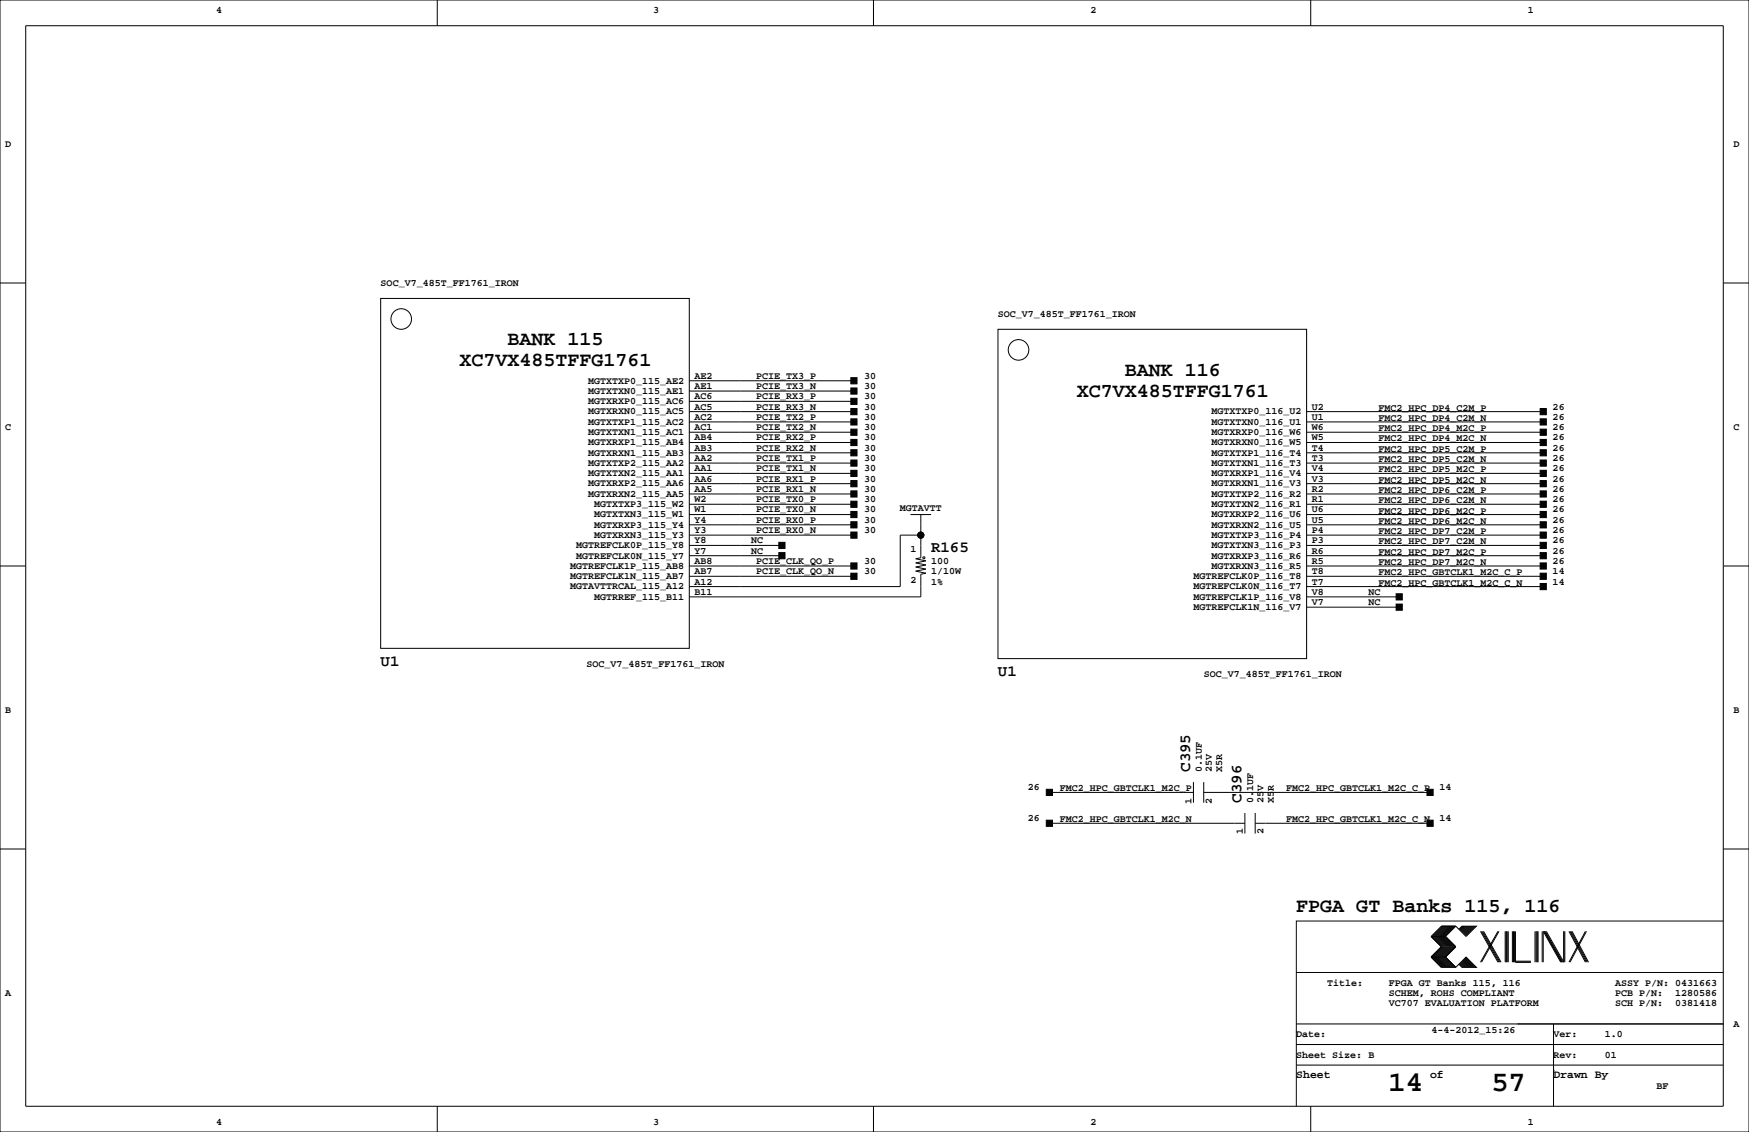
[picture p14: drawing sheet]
<svg xmlns="http://www.w3.org/2000/svg" width="432mm" height="279mm" viewBox="0 0 432 279" stroke-linecap="round" stroke-linejoin="round" font-family="sans-serif">
<defs><g id="words">
<g font-size="7.1">
<text x="342.8" y="269.3">14</text>
<text x="368.2" y="269.3">57</text>
</g>
<g font-size="4.9">
<text x="125.3" y="85.2">BANK 115</text>
<text x="113.5" y="90.3">XC7VX485TFFG1761</text>
<text x="277.7" y="92.8">BANK 116</text>
<text x="265.9" y="97.9">XC7VX485TFFG1761</text>
<text x="320" y="225.1">FPGA GT Banks 115, 116</text>
</g>
<g font-size="3.9">
<text x="229.9" y="136.4">R165</text>
<text x="94" y="164.3">U1</text>
<text x="246.4" y="166.8">U1</text>
<text x="293.8" y="190.5" transform="rotate(-90 293.8 190.5)">C395</text>
<text x="306.5" y="198.1" transform="rotate(-90 306.5 198.1)">C396</text>
</g>
<g font-size="2.8">
<text x="320" y="266.1">Sheet</text>
<text x="353.1" y="266.1">of</text>
<text x="383.5" y="266.1">Drawn By</text>
</g>
<g font-size="2.5">
<text x="53.3" y="3.3">4</text>
<text x="161.3" y="3.3">3</text>
<text x="269.2" y="3.3">2</text>
<text x="377.2" y="3.3">1</text>
<text x="1.3" y="36.3">D</text>
<text x="428" y="36.3">D</text>
<text x="94" y="70.6">SOC_V7_485T_FF1761_IRON</text>
<text x="246.4" y="78.2">SOC_V7_485T_FF1761_IRON</text>
<text x="145.2" y="94.7">MGTXTXP0_115_AE2</text>
<text x="171.4" y="93.5">AE2</text>
<text x="186.7" y="93.5">PCIE_TX3_P</text>
<text x="213.4" y="93.5">30</text>
<text x="145.2" y="99.8">MGTXRXP0_115_AC6</text>
<text x="145.2" y="97.2">MGTXTXN0_115_AE1</text>
<text x="171.4" y="101.1">AC5</text>
<text x="171.4" y="98.6">AC6</text>
<text x="171.4" y="96">AE1</text>
<text x="186.7" y="96">PCIE_TX3_N</text>
<text x="186.7" y="98.6">PCIE_RX3_P</text>
<text x="186.7" y="101.1">PCIE_RX3_N</text>
<text x="213.4" y="96">30</text>
<text x="213.4" y="98.6">30</text>
<text x="213.4" y="101.1">30</text>
<text x="323.9" y="101.1">U2</text>
<text x="340.4" y="101.3">FMC2_HPC_DP4_C2M_P</text>
<text x="383.3" y="101.1">26</text>
<text x="1.3" y="106.2">C</text>
<text x="145.2" y="107.4">MGTXTXN1_115_AC1</text>
<text x="145.2" y="104.8">MGTXTXP1_115_AC2</text>
<text x="145.2" y="102.3">MGTXRXN0_115_AC5</text>
<text x="171.4" y="106.2">AC1</text>
<text x="171.4" y="103.6">AC2</text>
<text x="186.7" y="103.6">PCIE_TX2_P</text>
<text x="186.7" y="106.2">PCIE_TX2_N</text>
<text x="213.4" y="103.6">30</text>
<text x="213.4" y="106.2">30</text>
<text x="299.1" y="107.4">MGTXRXP0_116_W6</text>
<text x="299.1" y="104.8">MGTXTXN0_116_U1</text>
<text x="299.1" y="102.3">MGTXTXP0_116_U2</text>
<text x="323.9" y="106.2">W6</text>
<text x="323.9" y="103.6">U1</text>
<text x="340.4" y="103.9">FMC2_HPC_DP4_C2M_N</text>
<text x="340.4" y="106.4">FMC2_HPC_DP4_M2C_P</text>
<text x="383.3" y="103.6">26</text>
<text x="383.3" y="106.2">26</text>
<text x="428" y="106.2">C</text>
<text x="145.2" y="112.5">MGTXRXN1_115_AB3</text>
<text x="145.2" y="109.9">MGTXRXP1_115_AB4</text>
<text x="171.4" y="113.8">AA2</text>
<text x="171.4" y="111.3">AB3</text>
<text x="171.4" y="108.7">AB4</text>
<text x="186.7" y="108.7">PCIE_RX2_P</text>
<text x="186.7" y="111.3">PCIE_RX2_N</text>
<text x="186.7" y="113.8">PCIE_TX1_P</text>
<text x="213.4" y="108.7">30</text>
<text x="213.4" y="111.3">30</text>
<text x="213.4" y="113.8">30</text>
<text x="299.1" y="112.5">MGTXTXP1_116_T4</text>
<text x="299.1" y="109.9">MGTXRXN0_116_W5</text>
<text x="323.9" y="113.8">T3</text>
<text x="323.9" y="111.3">T4</text>
<text x="323.9" y="108.7">W5</text>
<text x="340.4" y="109">FMC2_HPC_DP4_M2C_N</text>
<text x="340.4" y="111.5">FMC2_HPC_DP5_C2M_P</text>
<text x="383.3" y="113.8">26</text>
<text x="383.3" y="108.7">26</text>
<text x="383.3" y="111.3">26</text>
<text x="145.2" y="117.5">MGTXTXN2_115_AA1</text>
<text x="145.2" y="115">MGTXTXP2_115_AA2</text>
<text x="171.4" y="118.9">AA6</text>
<text x="171.4" y="116.3">AA1</text>
<text x="186.7" y="116.3">PCIE_TX1_N</text>
<text x="186.7" y="118.9">PCIE_RX1_P</text>
<text x="213.4" y="116.3">30</text>
<text x="213.4" y="118.9">30</text>
<text x="299.1" y="117.5">MGTXRXP1_116_V4</text>
<text x="299.1" y="115">MGTXTXN1_116_T3</text>
<text x="323.9" y="118.9">V3</text>
<text x="323.9" y="116.3">V4</text>
<text x="340.4" y="114">FMC2_HPC_DP5_C2M_N</text>
<text x="340.4" y="119.1">FMC2_HPC_DP5_M2C_N</text>
<text x="340.4" y="116.6">FMC2_HPC_DP5_M2C_P</text>
<text x="383.3" y="118.9">26</text>
<text x="383.3" y="116.3">26</text>
<text x="145.2" y="122.6">MGTXRXN2_115_AA5</text>
<text x="145.2" y="120.1">MGTXRXP2_115_AA6</text>
<text x="146.7" y="125.2">MGTXTXP3_115_W2</text>
<text x="171.4" y="124">W2</text>
<text x="171.4" y="121.4">AA5</text>
<text x="186.7" y="121.4">PCIE_RX1_N</text>
<text x="186.7" y="124">PCIE_TX0_P</text>
<text x="213.4" y="121.4">30</text>
<text x="213.4" y="124">30</text>
<text x="299.1" y="125.2">MGTXTXN2_116_R1</text>
<text x="299.1" y="122.6">MGTXTXP2_116_R2</text>
<text x="299.1" y="120.1">MGTXRXN1_116_V3</text>
<text x="323.9" y="124">R1</text>
<text x="323.9" y="121.4">R2</text>
<text x="340.4" y="124.2">FMC2_HPC_DP6_C2M_N</text>
<text x="340.4" y="121.7">FMC2_HPC_DP6_C2M_P</text>
<text x="383.3" y="124">26</text>
<text x="383.3" y="121.4">26</text>
<text x="146.7" y="130.2">MGTXRXP3_115_Y4</text>
<text x="146.7" y="127.7">MGTXTXN3_115_W1</text>
<text x="171.4" y="131.6">Y3</text>
<text x="171.4" y="129">Y4</text>
<text x="171.4" y="126.5">W1</text>
<text x="186.7" y="126.5">PCIE_TX0_N</text>
<text x="186.7" y="129">PCIE_RX0_P</text>
<text x="186.7" y="131.6">PCIE_RX0_N</text>
<text x="213.4" y="126.5">30</text>
<text x="213.4" y="129">30</text>
<text x="213.4" y="131.6">30</text>
<text x="222.1" y="126.2">MGTAVTT</text>
<text x="299.1" y="130.2">MGTXRXN2_116_U5</text>
<text x="299.1" y="127.7">MGTXRXP2_116_U6</text>
<text x="323.9" y="131.6">P4</text>
<text x="323.9" y="129">U5</text>
<text x="323.9" y="126.5">U6</text>
<text x="340.4" y="129.3">FMC2_HPC_DP6_M2C_N</text>
<text x="340.4" y="131.8">FMC2_HPC_DP7_C2M_P</text>
<text x="340.4" y="126.7">FMC2_HPC_DP6_M2C_P</text>
<text x="383.3" y="129">26</text>
<text x="383.3" y="131.6">26</text>
<text x="383.3" y="126.5">26</text>
<text x="142.2" y="137.9">MGTREFCLK0N_115_Y7</text>
<text x="142.2" y="135.3">MGTREFCLK0P_115_Y8</text>
<text x="146.7" y="132.8">MGTXRXN3_115_Y3</text>
<text x="171.4" y="136.7">Y7</text>
<text x="171.4" y="134.1">Y8</text>
<text x="185.4" y="136.7">NC</text>
<text x="185.4" y="134.1">NC</text>
<text x="224.8" y="136.2">1</text>
<text x="299.1" y="137.9">MGTXRXP3_116_R6</text>
<text x="299.1" y="135.3">MGTXTXN3_116_P3</text>
<text x="299.1" y="132.8">MGTXTXP3_116_P4</text>
<text x="323.9" y="136.7">R6</text>
<text x="323.9" y="134.1">P3</text>
<text x="340.4" y="134.4">FMC2_HPC_DP7_C2M_N</text>
<text x="340.4" y="136.9">FMC2_HPC_DP7_M2C_P</text>
<text x="383.3" y="134.1">26</text>
<text x="383.3" y="136.7">26</text>
<text x="140.8" y="142.9">MGTREFCLK1N_115_AB7</text>
<text x="140.8" y="140.4">MGTREFCLK1P_115_AB8</text>
<text x="171.4" y="141.7">AB7</text>
<text x="171.4" y="139.2">AB8</text>
<text x="186.7" y="139.2">PCIE_CLK_QO_P</text>
<text x="186.7" y="141.7">PCIE_CLK_QO_N</text>
<text x="213.4" y="139.2">30</text>
<text x="213.4" y="141.7">30</text>
<text x="224.8" y="143.9">2</text>
<text x="229.9" y="141.7">1/10W</text>
<text x="229.9" y="139.2">100</text>
<text x="294.6" y="142.9">MGTREFCLK0P_116_T8</text>
<text x="299.1" y="140.4">MGTXRXN3_116_R5</text>
<text x="323.9" y="141.7">T8</text>
<text x="323.9" y="139.2">R5</text>
<text x="340.4" y="142">FMC2_HPC_GBTCLK1_M2C_C_P</text>
<text x="340.4" y="139.4">FMC2_HPC_DP7_M2C_N</text>
<text x="383.3" y="141.7">14</text>
<text x="383.3" y="139.2">26</text>
<text x="140.8" y="145.5">MGTAVTTRCAL_115_A12</text>
<text x="146.7" y="148">MGTRREF_115_B11</text>
<text x="171.4" y="146.8">B11</text>
<text x="171.4" y="144.3">A12</text>
<text x="229.9" y="144.3">1%</text>
<text x="294.6" y="148">MGTREFCLK1P_116_V8</text>
<text x="294.6" y="145.5">MGTREFCLK0N_116_T7</text>
<text x="323.9" y="149.4">V7</text>
<text x="323.9" y="146.8">V8</text>
<text x="323.9" y="144.3">T7</text>
<text x="337.8" y="146.8">NC</text>
<text x="337.8" y="149.4">NC</text>
<text x="340.4" y="144.5">FMC2_HPC_GBTCLK1_M2C_C_N</text>
<text x="383.3" y="144.3">14</text>
<text x="294.6" y="150.6">MGTREFCLK1N_116_V7</text>
<text x="144.8" y="164.6">SOC_V7_485T_FF1761_IRON</text>
<text x="297.2" y="167.1">SOC_V7_485T_FF1761_IRON</text>
<text x="1.3" y="176">B</text>
<text x="428" y="176">B</text>
<text x="296.7" y="190.5" transform="rotate(-90 296.7 190.5)">0.1UF</text>
<text x="299.2" y="190.5" transform="rotate(-90 299.2 190.5)">25V</text>
<text x="301.8" y="190.5" transform="rotate(-90 301.8 190.5)">X5R</text>
<text x="253.8" y="195.1">26</text>
<text x="261.6" y="195.3">FMC2_HPC_GBTCLK1_M2C_P</text>
<text x="317.5" y="195.3">FMC2_HPC_GBTCLK1_M2C_C_P</text>
<text x="355.4" y="195.1">14</text>
<text x="253.8" y="202.7">26</text>
<text x="261.6" y="202.9">FMC2_HPC_GBTCLK1_M2C_N</text>
<text x="294.1" y="198.3" transform="rotate(-90 294.1 198.3)">1</text>
<text x="299.2" y="198.3" transform="rotate(-90 299.2 198.3)">2</text>
<text x="309.4" y="198.1" transform="rotate(-90 309.4 198.1)">0.1UF</text>
<text x="311.9" y="198.1" transform="rotate(-90 311.9 198.1)">25V</text>
<text x="314.5" y="198.1" transform="rotate(-90 314.5 198.1)">X5R</text>
<text x="317.5" y="202.9">FMC2_HPC_GBTCLK1_M2C_C_N</text>
<text x="355.4" y="202.7">14</text>
<text x="306.8" y="206" transform="rotate(-90 306.8 206)">1</text>
<text x="311.9" y="206" transform="rotate(-90 311.9 206)">2</text>
<text x="1.3" y="245.9">A</text>
<text x="327.7" y="243.3">Title:</text>
<text x="342.9" y="245.9">SCHEM, ROHS COMPLIANT</text>
<text x="342.9" y="243.3">FPGA GT Banks 115, 116</text>
<text x="398.8" y="243.3">ASSY P/N: 0431663</text>
<text x="398.8" y="245.9">PCB P/N:</text>
<text x="413.6" y="245.9">1280586</text>
<text x="342.9" y="248.4">VC707 EVALUATION PLATFORM</text>
<text x="398.8" y="248.4">SCH P/N:</text>
<text x="413.6" y="248.4">0381418</text>
<text x="320" y="256">Date:</text>
<text x="353.4" y="255">4-4-2012_15:26</text>
<text x="383.5" y="256">Ver:</text>
<text x="396.2" y="256">1.0</text>
<text x="428" y="253.5">A</text>
<text x="320" y="261.1">Sheet Size: B</text>
<text x="383.5" y="261.1">Rev:</text>
<text x="396.2" y="261.1">01</text>
<text x="408.9" y="268.7">BF</text>
<text x="53.3" y="277.6">4</text>
<text x="161.3" y="277.6">3</text>
<text x="269.2" y="277.6">2</text>
<text x="377.2" y="277.6">1</text>
</g>
</g></defs>
<g fill="none" stroke="#000" stroke-width=".25">
<path d="M0 0h431.8v279.4h-431.8zM6.3 6.4h419.1v266.6h-419.1zM107.9 0v6.4M215.6 0v6.4M323.6 0v6.4M0 69.8h6.3M94 73.7h76.2v86.3h-76.2zM425.4 69.8h6.4M170.2 99.1h40.6M170.2 96.5h40.6M170.2 94h40.6M246.4 81.3h76.2v81.3h-76.2z"/>
<path d="M170.2 101.6h40.6M170.2 111.8h40.6M170.2 106.7h40.6M170.2 116.8h40.6M170.2 109.2h40.6M170.2 119.4h40.6M170.2 104.1h40.6M170.2 114.3h40.6M322.6 101.6h58.4M322.6 111.8h58.4M322.6 106.7h58.4M322.6 116.8h58.4"/>
<path d="M322.6 109.2h58.4M322.6 119.4h58.4M322.6 104.1h58.4M322.6 114.3h58.4M0 139.7h6.3M170.2 137.2h22.8M170.2 127h40.6M170.2 121.9h40.6M170.2 132.1h40.6M170.2 134.6h22.8M170.2 124.5h40.6M170.2 129.5h40.6"/>
<path d="M170.2 139.7h40.6M224.8 127h5.1M227.3 127h.1M227.3 127v10.7l-1.2 .2 2.5 .5-2.5 .5 2.5 .5-2.5 .6 2.5 .5-2.5 .5 2.5 .5-1.3 .2v5.6h-57.1M227.3 132.1h-5.1v12.7h-52M322.6 137.2h58.4M322.6 127h58.4M322.6 121.9h58.4M322.6 132.1h58.4M322.6 134.6h58.4M322.6 124.5h58.4M322.6 129.5h58.4"/>
<path d="M322.6 139.7h58.4M425.4 139.7h6.4M170.2 142.2h40.6M322.6 149.9h22.8M322.6 147.3h22.8M322.6 142.2h58.4M322.6 144.8h58.4M259.1 195.6h35.5M294.6 193v5.1M297.2 195.6h55.9M297.2 193v5.1M0 209.5h6.3"/>
<path d="M259.1 203.2h48.2M307.3 200.7v5M309.9 203.2h43.2M309.9 200.7v5M425.4 209.5h6.4M353.3 236.2l2.6 2.6h3.5M353.3 231.1l2.6 2.6-2.6 2.5M353.3 236.2h3.6M353.3 231.1h3.6M356.1 228.6l-2.5 2.5 2.5 2.6-2.5 2.5 2.5 2.6M356.4 228.6l-2.6 2.5 2.6 2.6-2.6 2.5 2.6 2.6M356.6 228.6l-2.5 2.5 2.5 2.6-2.5 2.5 2.5 2.6"/>
<path d="M356.9 228.6l-2.6 2.5 2.6 2.6-2.6 2.5 2.6 2.6M356.9 231.1l2.5 2.6-2.5 2.5M356.9 236.2l2.5 2.6M357.1 228.6l-2.5 2.5 2.5 2.6-2.5 2.5 2.5 2.6M357.4 228.6l-2.6 2.5 2.6 2.6-2.6 2.5 2.6 2.6M357.6 228.6l-2.5 2.5 2.5 2.6-2.5 2.5 2.5 2.6M357.9 228.6l-2.6 2.5 2.6 2.6-2.6 2.5 2.6 2.6M358.1 228.6l-2.5 2.5 2.5 2.6-2.5 2.5 2.5 2.6M358.4 228.6l-2.5 2.5 2.5 2.6-2.5 2.5 2.5 2.6M358.6 228.6l-2.5 2.5 2.5 2.6-2.5 2.5 2.5 2.6M358.9 228.6l-2.5 2.5 2.5 2.6-2.5 2.5 2.5 2.6M359.2 228.6l-2.6 2.5 2.6 2.6-2.6 2.5 2.6 2.6"/>
<path d="M359.4 228.6l2.5 2.5 2.6-2.5h-3.6l-.7 .8M359.4 228.6h-3.5l-2.6 2.5M359.4 228.6l-2.5 2.5M360.2 238l.7 .8h3.6l-2.6-2.6-2.5 2.6M360.4 237.7l1 1.1M360.4 238l.8 .8M360.7 237.5l1.2 1.3M360.7 237.7l1 1.1M360.9 237.2l1.6 1.6M360.9 237.5l1.3 1.3M361.2 237l1.8 1.8M361.2 237.2l1.5 1.6"/>
<path d="M361.2 228.6l-.8 .8M361.4 236.7l2.1 2.1M361.4 237l1.8 1.8M361.4 228.6l-1 1M361.7 236.5l2.3 2.3M361.7 236.7l2 2.1M361.7 228.6l-1 1M361.9 236.5l2.3 2.3M361.9 228.6l-1.2 1.3M362.2 228.6l-1.3 1.3M362.5 228.6l-1.6 1.5M362.7 228.6l-1.5 1.5"/>
<path d="M363 228.6l-1.8 1.8M363.2 228.6l-1.8 1.8M363.5 228.6l-2.1 2M363.7 228.6l-2 2M364 228.6l-2.3 2.3M364.2 228.6l-2.3 2.3M365.5 229.9l4.3 7.6M365.8 229.9l4.3 7.6M366 229.9l4.3 7.6M366.3 229.9l4.3 7.6M369.8 229.9l-4.3 7.6M370.1 229.9l-4.3 7.6"/>
<path d="M371.6 229.9v7.6M371.9 229.9v7.6M372.1 229.9v7.6M372.4 229.9v7.6M373.4 229.9v7.6M373.6 229.9v7.6M373.9 229.9v7.6M374.1 229.9v7.6h3.9M374.1 237.2h3.9M379 229.9v7.6M379.2 229.9v7.6M379.5 229.9v7.6"/>
<path d="M379.7 229.9v7.6M380.7 229.9v7.6M381 237.5v-7.6l4.3 7.6M381.3 229.9l4.3 7.6M381.5 229.9l4.3 7.6M381.8 229.9l4.3 7.6v-7.6M386.3 229.9v7.6M387.3 229.9l4.1 7.6M387.6 229.9l4.1 7.6M387.9 229.9l4 7.6M388.1 229.9l4.1 7.6M391.4 229.9l-4.1 7.6"/>
<path d="M391.7 229.9l-4.1 7.6M425.4 227.3h-105.4v35.6M320 257.8h105.4M320 252.7h105.4M320 240h105.4M383.5 252.7v20.3M107.9 273v6.4M215.6 273v6.4M320 262.9v10.1M320 262.9h105.4M323.6 273v6.4M383.5 264.2h.1"/>
<circle cx="99.1" cy="78.7" r="2.54"/>
<circle cx="251.5" cy="86.4" r="2.54"/>
<circle cx="227.3" cy="132.1" r=".76"/>
<circle cx="228.1" cy="137.7" r=".25"/>
</g>
<g fill="#000" stroke="#000" stroke-width=".25">
<path d="M210.1 98.3h1.5v1.5h-1.5z" fill-rule="evenodd"/>
<path d="M210.1 95.8h1.5v1.5h-1.5z" fill-rule="evenodd"/>
<path d="M210.1 93.2h1.5v1.5h-1.5z" fill-rule="evenodd"/>
<path d="M210.1 116.1h1.5v1.5h-1.5z" fill-rule="evenodd"/>
<path d="M210.1 113.5h1.5v1.6h-1.5z" fill-rule="evenodd"/>
<path d="M210.1 111h1.5v1.5h-1.5z" fill-rule="evenodd"/>
<path d="M210.1 108.5h1.5v1.5h-1.5z" fill-rule="evenodd"/>
<path d="M210.1 105.9h1.5v1.5h-1.5z" fill-rule="evenodd"/>
<path d="M210.1 103.4h1.5v1.5h-1.5z" fill-rule="evenodd"/>
<path d="M210.1 100.8h1.5v1.6h-1.5z" fill-rule="evenodd"/>
<path d="M380.2 100.8h1.6v1.6h-1.6z" fill-rule="evenodd"/>
<path d="M380.2 111h1.6v1.5h-1.6z" fill-rule="evenodd"/>
<path d="M380.2 105.9h1.6v1.5h-1.6z" fill-rule="evenodd"/>
<path d="M380.2 116.1h1.6v1.5h-1.6z" fill-rule="evenodd"/>
<path d="M380.2 108.5h1.6v1.5h-1.6z" fill-rule="evenodd"/>
<path d="M380.2 103.4h1.6v1.5h-1.6z" fill-rule="evenodd"/>
<path d="M380.2 113.5h1.6v1.6h-1.6z" fill-rule="evenodd"/>
<path d="M192.3 133.9h1.5v1.5h-1.5z" fill-rule="evenodd"/>
<path d="M192.3 136.4h1.5v1.5h-1.5z" fill-rule="evenodd"/>
<path d="M210.1 131.3h1.5v1.5h-1.5z" fill-rule="evenodd"/>
<path d="M210.1 128.8h1.5v1.5h-1.5z" fill-rule="evenodd"/>
<path d="M210.1 126.2h1.5v1.6h-1.5z" fill-rule="evenodd"/>
<path d="M210.1 123.7h1.5v1.5h-1.5z" fill-rule="evenodd"/>
<path d="M210.1 121.2h1.5v1.5h-1.5z" fill-rule="evenodd"/>
<path d="M210.1 118.6h1.5v1.5h-1.5z" fill-rule="evenodd"/>
<path d="M380.2 136.4h1.6v1.5h-1.6z" fill-rule="evenodd"/>
<path d="M380.2 126.2h1.6v1.6h-1.6z" fill-rule="evenodd"/>
<path d="M380.2 121.2h1.6v1.5h-1.6z" fill-rule="evenodd"/>
<path d="M380.2 131.3h1.6v1.5h-1.6z" fill-rule="evenodd"/>
<path d="M380.2 118.6h1.6v1.5h-1.6z" fill-rule="evenodd"/>
<path d="M380.2 133.9h1.6v1.5h-1.6z" fill-rule="evenodd"/>
<path d="M380.2 123.7h1.6v1.5h-1.6z" fill-rule="evenodd"/>
<path d="M380.2 128.8h1.6v1.5h-1.6z" fill-rule="evenodd"/>
<path d="M210.1 141.5h1.5v1.5h-1.5z" fill-rule="evenodd"/>
<path d="M210.1 138.9h1.5v1.6h-1.5z" fill-rule="evenodd"/>
<path d="M344.7 149.1h1.5v1.5h-1.5z" fill-rule="evenodd"/>
<path d="M344.7 146.6h1.5v1.5h-1.5z" fill-rule="evenodd"/>
<path d="M380.2 138.9h1.6v1.6h-1.6z" fill-rule="evenodd"/>
<path d="M380.2 144h1.6v1.5h-1.6z" fill-rule="evenodd"/>
<path d="M380.2 141.5h1.6v1.5h-1.6z" fill-rule="evenodd"/>
<path d="M258.3 194.8h1.5v1.5h-1.5z" fill-rule="evenodd"/>
<path d="M352.3 194.8h1.5v1.5h-1.5z" fill-rule="evenodd"/>
<path d="M258.3 202.4h1.5v1.6h-1.5z" fill-rule="evenodd"/>
<path d="M352.3 202.4h1.5v1.6h-1.5z" fill-rule="evenodd"/>
<circle cx="227.3" cy="132.1" r=".76"/>
</g>
<use href="#words"/>
</svg>
